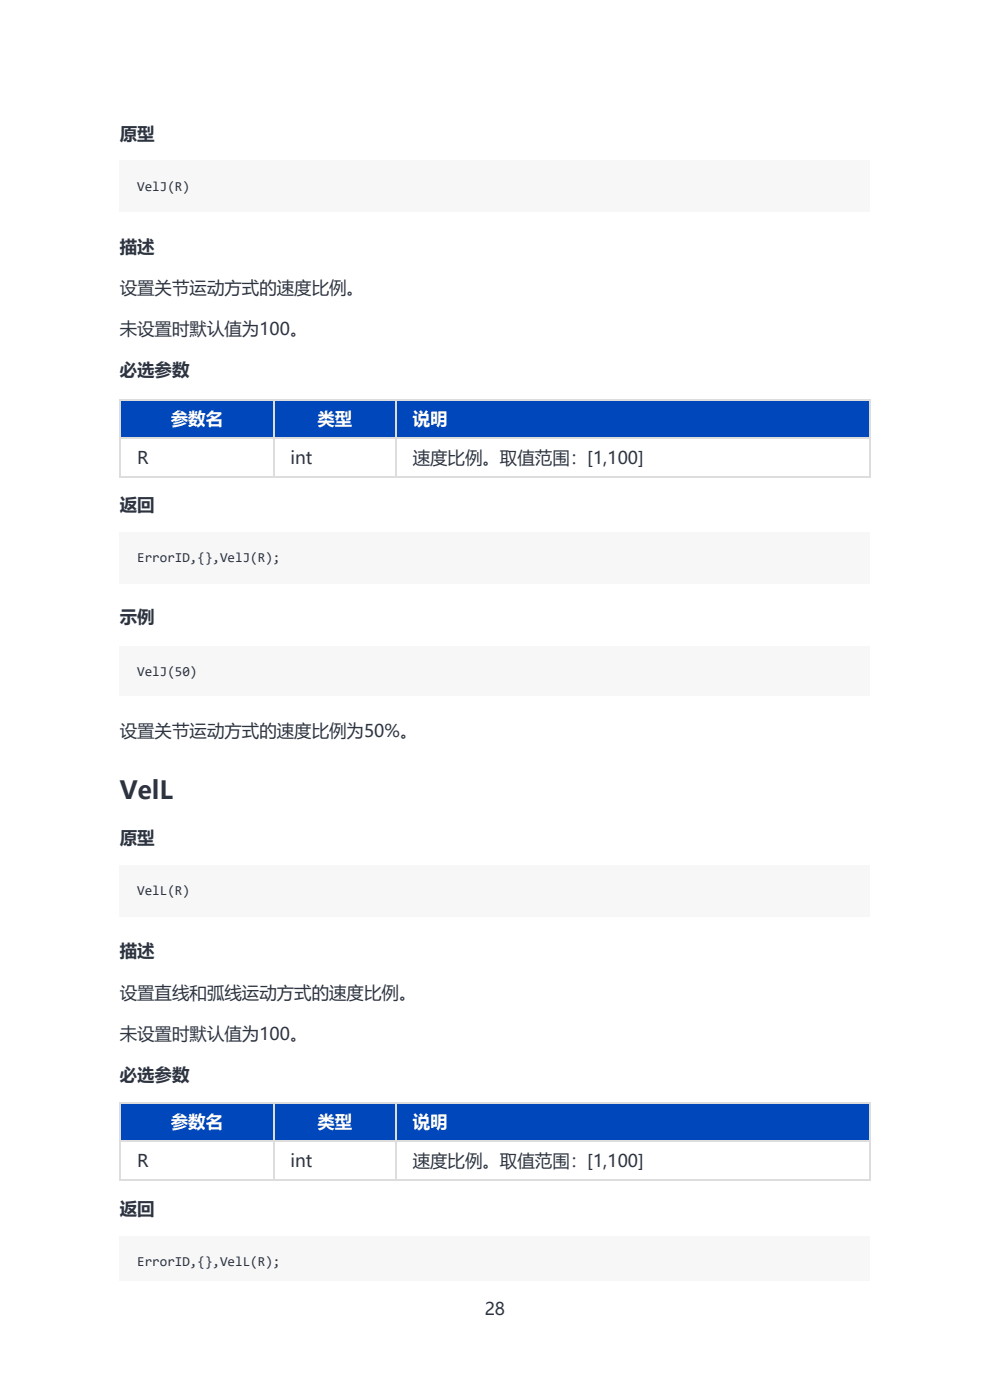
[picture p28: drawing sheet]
<svg xmlns="http://www.w3.org/2000/svg" width="210mm" height="297mm" viewBox="0 0 210 297" stroke-linecap="round" stroke-linejoin="round" font-family="sans-serif">
<defs><g id="words">
<text font-size="5.3" fill="#2d3440" x="25.4" y="169.5">VelL</text>
<g font-size="3.7" fill="#2d3440">
<text x="25.4" y="29.6">原型</text>
<text x="25.4" y="53.7">描述</text>
<text x="25.4" y="62.4">设置关节运动方式的速度比例。</text>
<text x="25.4" y="71.1">未设置时默认值为100。</text>
<text x="25.4" y="79.9">必选参数</text>
<text x="29.1" y="98.4">R</text>
<text x="61.6" y="98.4">int</text>
<text x="87.5" y="98.4">速度比例。取值范围：[1,100]</text>
<text x="25.4" y="108.4">返回</text>
<text x="25.4" y="132.2">示例</text>
<text x="25.4" y="156.3">设置关节运动方式的速度比例为50%。</text>
<text x="25.4" y="179">原型</text>
<text x="25.4" y="203.1">描述</text>
<text x="25.4" y="211.8">设置直线和弧线运动方式的速度比例。</text>
<text x="25.4" y="220.6">未设置时默认值为100。</text>
<text x="25.4" y="229.3">必选参数</text>
<text x="29.1" y="247.5">R</text>
<text x="61.6" y="247.5">int</text>
<text x="87.5" y="247.5">速度比例。取值范围：[1,100]</text>
<text x="25.4" y="257.9">返回</text>
<text x="102.8" y="279">28</text>
</g>
<g font-size="3.7" fill="#fff">
<text x="36.2" y="90.2">参数名</text>
<text x="67.3" y="90.2">类型</text>
<text x="87.5" y="90.2">说明</text>
<text x="36.2" y="239.3">参数名</text>
<text x="67.3" y="239.3">类型</text>
<text x="87.5" y="239.3">说明</text>
</g>
<g font-size="2.9" fill="#2d3440">
<text x="29.1" y="40.4">VelJ(R)</text>
<text x="29.1" y="119.2">ErrorID,{},VelJ(R);</text>
<text x="29.1" y="143.3">VelJ(50)</text>
<text x="29.1" y="189.9">VelL(R)</text>
<text x="29.1" y="268.7">ErrorID,{},VelL(R);</text>
</g>
</g></defs>
<path d="M25.4 34.1h159.2v10.9h-159.2z" fill="#f7f7f7"/>
<path d="M25.4 84.6h32.5v8.2h-32.5z" fill="#fff"/>
<path d="M25.4 84.6h32.5v8.2h-32.5z" fill="#0047bb"/>
<path d="M57.9 84.6h25.9v8.2h-25.9z" fill="#fff"/>
<path d="M57.9 84.6h25.9v8.2h-25.9z" fill="#0047bb"/>
<path d="M83.8 84.6h100.5v8.2h-100.5z" fill="#fff"/>
<path d="M83.8 84.6h100.5v8.2h-100.5z" fill="#0047bb"/>
<g fill="#fff">
<path d="M25.4 92.8h32.5v8.2h-32.5z"/>
<path d="M57.9 92.8h25.9v8.2h-25.9z"/>
<path d="M83.8 92.8h100.5v8.2h-100.5z"/>
</g>
<path d="M25.4 93h159.2M25.4 84.8h159.2M25.5 84.6v16.7M58.1 84.6v16.7M84 84.6v16.7M184.5 84.6v16.7M25.4 101.2h159.2" fill="none" stroke="#ddd" stroke-width=".26"/>
<g fill="#f7f7f7">
<path d="M25.4 112.9h159.2v10.9h-159.2z"/>
<path d="M25.4 137h159.2v10.6h-159.2z"/>
<path d="M25.4 183.5h159.2v10.9h-159.2z"/>
</g>
<path d="M25.4 233.8h32.5v8.2h-32.5z" fill="#fff"/>
<path d="M25.4 233.8h32.5v8.2h-32.5z" fill="#0047bb"/>
<path d="M57.9 233.8h25.9v8.2h-25.9z" fill="#fff"/>
<path d="M57.9 233.8h25.9v8.2h-25.9z" fill="#0047bb"/>
<path d="M83.8 233.8h100.5v8.2h-100.5z" fill="#fff"/>
<path d="M83.8 233.8h100.5v8.2h-100.5z" fill="#0047bb"/>
<g fill="#fff">
<path d="M25.4 242h32.5v8.2h-32.5z"/>
<path d="M57.9 242h25.9v8.2h-25.9z"/>
<path d="M83.8 242h100.5v8.2h-100.5z"/>
</g>
<path d="M25.4 233.9h159.2M25.5 233.8v16.7M58.1 233.8v16.7M84 233.8v16.7M184.5 233.8v16.7M25.4 242.1h159.2M25.4 250.3h159.2" fill="none" stroke="#ddd" stroke-width=".26"/>
<g fill="#f7f7f7">
<path d="M25.4 262.4h159.2v9.3h-159.2z"/>
<path d="M29.1 37.8h11.1v3.5h-11.1z"/>
<path d="M29.1 116.6h30.4v3.5h-30.4z"/>
<path d="M29.1 140.7h12.7v3.4h-12.7z"/>
<path d="M29.1 187.2h11.1v3.5h-11.1z"/>
<path d="M29.1 266.1h30.4v3.4h-30.4z"/>
</g>
<use href="#words"/>
</svg>
